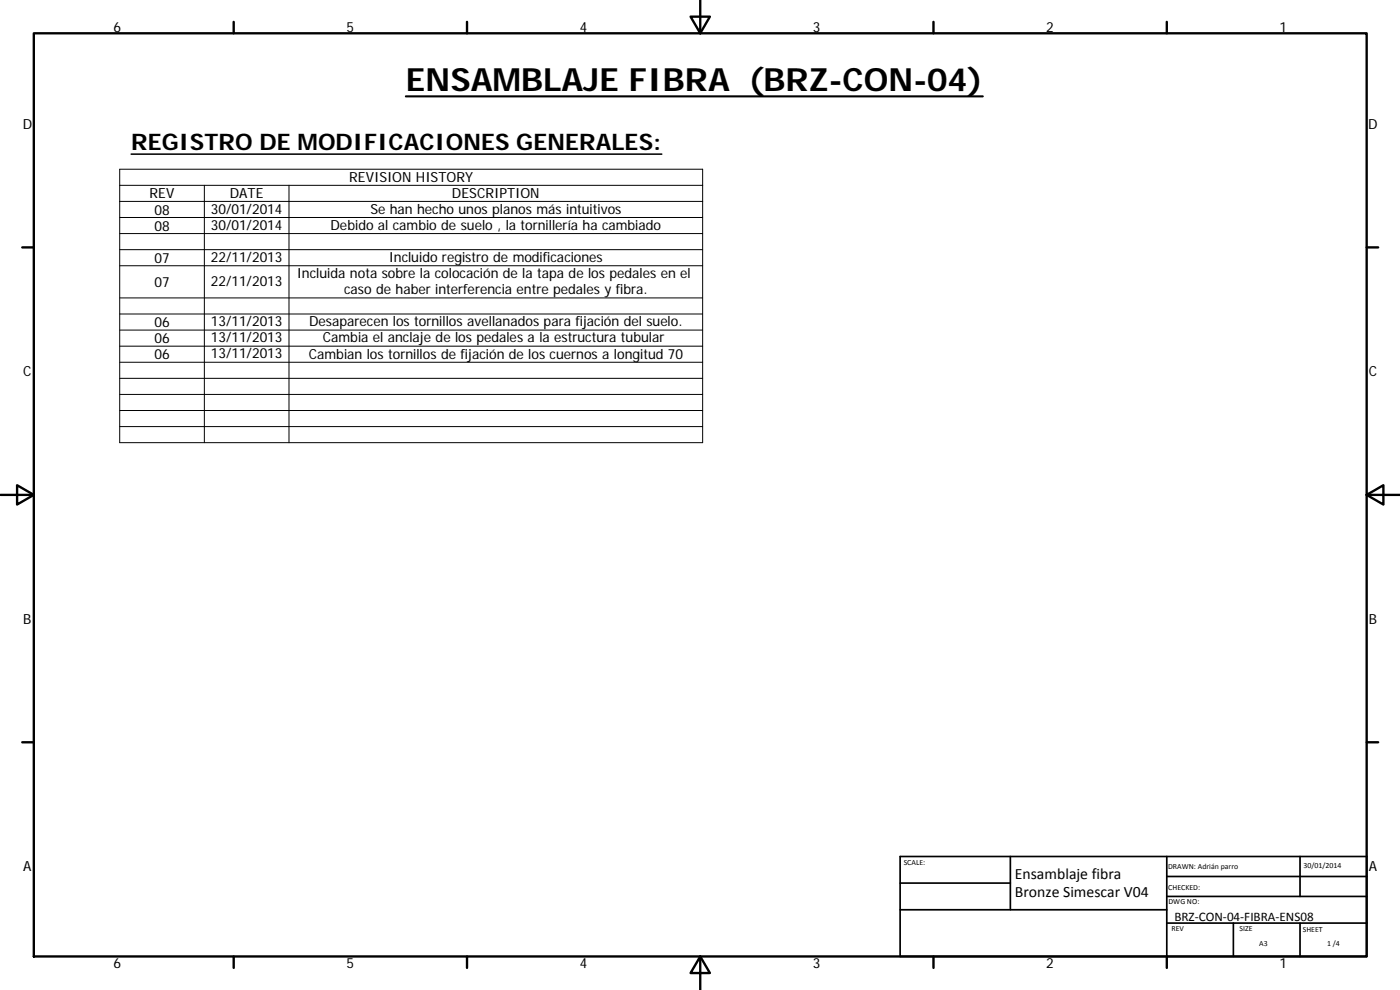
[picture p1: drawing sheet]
<svg xmlns="http://www.w3.org/2000/svg" width="420mm" height="297mm" viewBox="0 0 420 297" stroke-linecap="round" stroke-linejoin="round" font-family="sans-serif">
<defs><g id="words">
<text font-size="9.6" x="121.8" y="27.3">ENSAMBLAJE FIBRA (BRZ-CON-04)</text>
<text font-size="6.9" x="39.4" y="45.1">REGISTRO DE MODIFICACIONES GENERALES:</text>
<g font-size="4.7">
<text x="304.6" y="263.9">Ensamblaje fibra</text>
<text x="304.6" y="269.3">Bronze Simescar V04</text>
</g>
<g font-size="4.2">
<text x="34" y="9.6">6</text>
<text x="104" y="9.6">5</text>
<text x="174" y="9.6">4</text>
<text x="244" y="9.6">3</text>
<text x="314" y="9.6">2</text>
<text x="384" y="9.6">1</text>
<text x="6.8" y="38.7">D</text>
<text x="410.6" y="38.7">D</text>
<text x="44.9" y="59.5">REV</text>
<text x="69" y="59.5">DATE</text>
<text x="104.8" y="54.7">REVISION HISTORY</text>
<text x="135.6" y="59.5">DESCRIPTION</text>
<text x="46.3" y="64.4">08</text>
<text x="63.3" y="64.1">30/01/2014</text>
<text x="111.2" y="64.1">Se han hecho unos planos más intuitivos</text>
<text x="46.3" y="69.2">08</text>
<text x="63.3" y="68.9">30/01/2014</text>
<text x="99.2" y="69">Debido al cambio de suelo , la tornillería ha cambiado</text>
<text x="46.3" y="78.8">07</text>
<text x="63.3" y="78.6">22/11/2013</text>
<text x="89.1" y="83.4">Incluida nota sobre la colocación de la tapa de los pedales en el</text>
<text x="116.7" y="78.5">Incluido registro de modificaciones</text>
<text x="46.3" y="86.1">07</text>
<text x="63.3" y="85.8">22/11/2013</text>
<text x="103.3" y="88.3">caso de haber interferencia entre pedales y fibra.</text>
<text x="46.3" y="98.1">06</text>
<text x="63.3" y="97.9">13/11/2013</text>
<text x="92.8" y="97.9">Desaparecen los tornillos avellanados para fijación del suelo.</text>
<text x="46.3" y="103">06</text>
<text x="46.3" y="107.8">06</text>
<text x="63.3" y="102.7">13/11/2013</text>
<text x="63.3" y="107.5">13/11/2013</text>
<text x="92.7" y="107.6">Cambian los tornillos de fijación de los cuernos a longitud 70</text>
<text x="96.9" y="102.6">Cambia el anclaje de los pedales a la estructura tubular</text>
<text x="7" y="112.9">C</text>
<text x="410.8" y="112.9">C</text>
<text x="7" y="187.1">B</text>
<text x="410.8" y="187.1">B</text>
<text x="7" y="261.3">A</text>
<text x="410.8" y="261.3">A</text>
<text x="34" y="290.4">6</text>
<text x="104" y="290.4">5</text>
<text x="174" y="290.4">4</text>
<text x="244" y="290.4">3</text>
<text x="314" y="290.4">2</text>
<text x="384" y="290.4">1</text>
</g>
<text font-size="3.9" x="352.5" y="276.2">BRZ‐CON‐04‐FIBRA‐ENS08</text>
<g font-size="2.4">
<text x="271.2" y="259.7">SCALE:</text>
<text x="350.6" y="260.8">DRAWN: Adrián parro</text>
<text x="391.2" y="260.6">30/01/2014</text>
<text x="350.6" y="267">CHECKED:</text>
<text x="350.7" y="271.4">DWG NO:</text>
<text x="351.6" y="279.3">REV</text>
<text x="372" y="279.4">SIZE</text>
<text x="391" y="279.6">SHEET</text>
<text x="377.9" y="283.8">A3</text>
<text x="398.3" y="283.8">1 /4</text>
</g>
</g></defs>
<g fill="none" stroke="#000" stroke-width=".71">
<path d="M10.1 10h400.1v277h-400.1zM70.1 6.6v3.4M140.2 6.6v3.4M207.3 5h5.8l-2.9 5zM210.2 0v10M280.2 6.6v3.4M350.2 6.6v3.4M6.7 74.2h3.4M410.2 74.2h3.4M.2 148.5h9.9M5.1 145.6l5 2.9-5 2.9zM410.2 148.5l5-2.9v5.8z"/>
<path d="M410.2 148.5h9.9M6.7 222.7h3.4M410.2 222.7h3.4M70.1 287v3.4M140.2 287v3.4M210.2 287l2.9 5h-5.8zM210.2 287v10M280.2 287v3.4M350.2 287v3.4"/>
</g>
<path d="M270.1 257h140.1v30h-140.1zM303.2 257v16M350.2 257v30M390.2 257v12M270.1 265h33.1M270.1 273h80.1M350.2 277h60M350.2 269h60M350.2 263h60M370.2 277v10M390.2 277v10" fill="none" stroke="#000" stroke-width=".51"/>
<path d="M121.8 28.9h173.1" fill="none" stroke="#000" stroke-width=".63"/>
<path d="M39.4 46.2h159.2" fill="none" stroke="#000" stroke-width=".46"/>
<g fill="none" stroke="#000" stroke-width=".3">
<path d="M35.9 50.8h175v82h-175zM35.9 55.6h175M61.3 55.6v77.2M86.7 55.6v77.2M35.9 60.4h175M35.9 65.3h175M35.9 70.1h175M35.9 74.9h175M35.9 79.7h175M35.9 89.4h175M35.9 94.2h175M35.9 99h175"/>
<path d="M35.9 103.9h175M35.9 108.7h175M35.9 113.5h175M35.9 118.3h175M35.9 123.2h175M35.9 128h175"/>
</g>
<use href="#words"/>
</svg>
